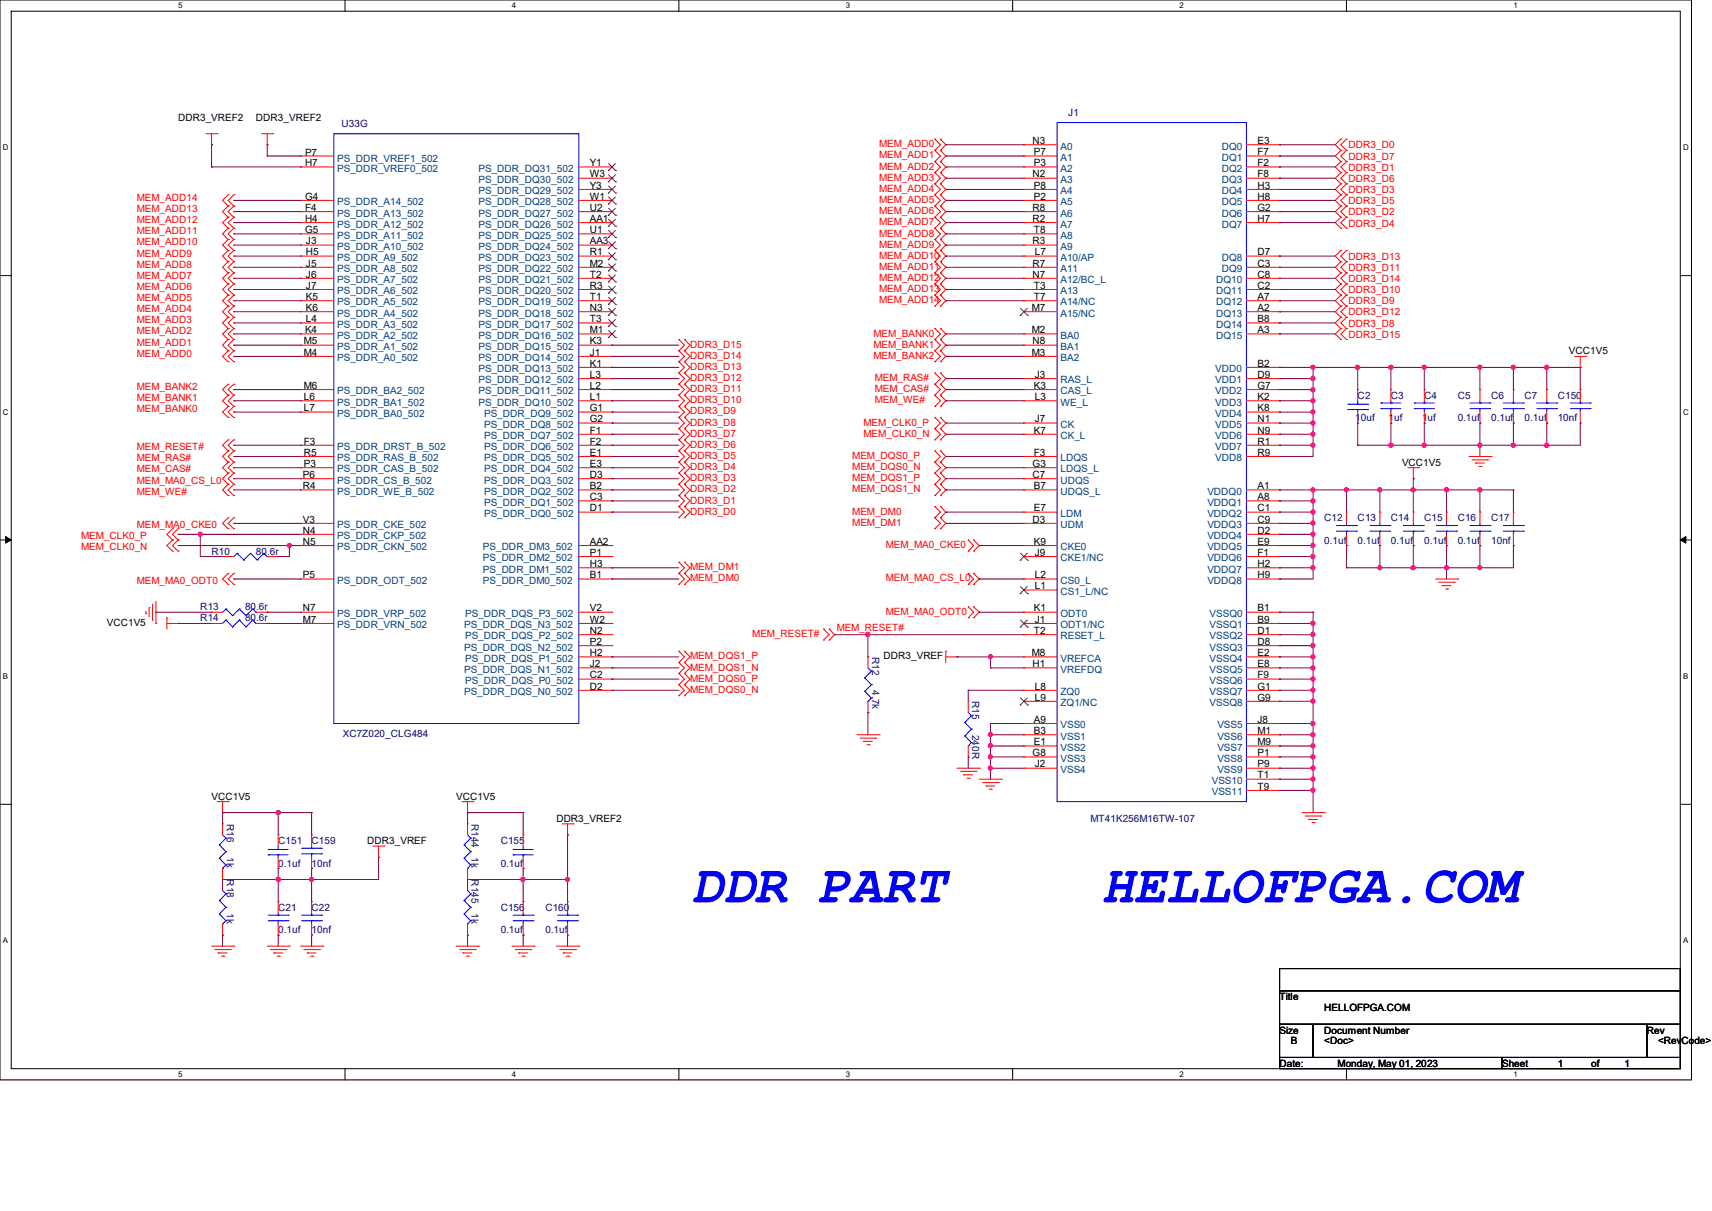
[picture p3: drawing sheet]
<svg xmlns="http://www.w3.org/2000/svg" width="297mm" height="210mm" viewBox="0 0 297 210" stroke-linecap="round" stroke-linejoin="round" font-family="sans-serif">
<defs><g id="words">
<g font-size="9.2" fill="#00f">
<text x="119.7" y="156.5">DDR PART</text>
<text x="191.2" y="156.5">HELLOFPGA.COM</text>
</g>
<g font-size="1.7">
<text x="30.9" y="20.9">DDR3_VREF2</text>
<text x="44.4" y="20.9">DDR3_VREF2</text>
<text x="52.9" y="28.8">H7</text>
<text x="52.9" y="27.1">P7</text>
<text x="102.3" y="28.8">Y1</text>
<text x="179.2" y="25">N3</text>
<text x="179.4" y="26.9">P7</text>
<text x="179.4" y="28.8">P3</text>
<text x="218.1" y="25">E3</text>
<text x="218.1" y="26.9">F7</text>
<text x="218.1" y="28.8">F2</text>
<text x="52.9" y="34.6">G4</text>
<text x="102.3" y="34.6">W1</text>
<text x="102.3" y="32.7">Y3</text>
<text x="102.3" y="30.8">W3</text>
<text x="179.2" y="30.8">N2</text>
<text x="179.4" y="32.7">P8</text>
<text x="179.4" y="34.6">P2</text>
<text x="218.1" y="30.8">F8</text>
<text x="218.1" y="32.7">H3</text>
<text x="218.1" y="34.6">H8</text>
<text x="52.9" y="36.6">F4</text>
<text x="52.9" y="38.5">H4</text>
<text x="52.9" y="40.4">G5</text>
<text x="102.3" y="40.4">U1</text>
<text x="102.3" y="38.5">AA1</text>
<text x="102.3" y="36.6">U2</text>
<text x="179.2" y="36.6">R8</text>
<text x="179.2" y="38.5">R2</text>
<text x="179.4" y="40.4">T8</text>
<text x="218.1" y="36.6">G2</text>
<text x="218.1" y="38.5">H7</text>
<text x="53.1" y="42.4">J3</text>
<text x="53.1" y="44.3">H5</text>
<text x="53.1" y="46.2">J5</text>
<text x="102.3" y="46.2">M2</text>
<text x="102.3" y="44.3">R1</text>
<text x="102.3" y="42.4">AA3</text>
<text x="179.2" y="42.4">R3</text>
<text x="179.2" y="46.2">R7</text>
<text x="179.5" y="44.3">L7</text>
<text x="218.1" y="44.3">D7</text>
<text x="218.1" y="46.2">C3</text>
<text x="53.1" y="48.1">J6</text>
<text x="53.1" y="50.1">J7</text>
<text x="53.1" y="52">K5</text>
<text x="53.1" y="53.9">K6</text>
<text x="102.3" y="53.9">N3</text>
<text x="102.3" y="52">T1</text>
<text x="102.3" y="50.1">R3</text>
<text x="102.3" y="48.1">T2</text>
<text x="179" y="53.9">M7</text>
<text x="179.2" y="48.1">N7</text>
<text x="179.4" y="50.1">T3</text>
<text x="179.4" y="52">T7</text>
<text x="218.1" y="48.1">C8</text>
<text x="218.1" y="50.1">C2</text>
<text x="218.1" y="52">A7</text>
<text x="218.1" y="53.9">A2</text>
<text x="52.7" y="59.7">M5</text>
<text x="52.9" y="57.8">K4</text>
<text x="53.1" y="55.9">L4</text>
<text x="102.3" y="59.7">K3</text>
<text x="102.3" y="57.8">M1</text>
<text x="102.3" y="55.9">T3</text>
<text x="179" y="57.8">M2</text>
<text x="179.2" y="59.7">N8</text>
<text x="218.1" y="55.9">B8</text>
<text x="218.1" y="57.8">A3</text>
<text x="52.7" y="61.7">M4</text>
<text x="102.3" y="65.5">L3</text>
<text x="102.3" y="63.6">K1</text>
<text x="102.3" y="61.7">J1</text>
<text x="179" y="61.7">M3</text>
<text x="179.5" y="65.5">J3</text>
<text x="218.1" y="63.6">B2</text>
<text x="218.1" y="65.5">D9</text>
<text x="272.2" y="61.5">VCC1V5</text>
<text x="52.7" y="67.4">M6</text>
<text x="52.7" y="69.4">L6</text>
<text x="52.7" y="71.3">L7</text>
<text x="102.3" y="71.3">G1</text>
<text x="102.3" y="69.4">L1</text>
<text x="102.3" y="67.4">L2</text>
<text x="179.4" y="67.4">K3</text>
<text x="179.5" y="69.4">L3</text>
<text x="218.1" y="67.4">G7</text>
<text x="218.1" y="69.4">K2</text>
<text x="218.1" y="71.3">K8</text>
<text x="52.7" y="77.1">F3</text>
<text x="102.3" y="77.1">F2</text>
<text x="102.3" y="75.2">F1</text>
<text x="102.3" y="73.2">G2</text>
<text x="179.4" y="75.2">K7</text>
<text x="179.5" y="73.2">J7</text>
<text x="218.1" y="73.2">N1</text>
<text x="218.1" y="75.2">N9</text>
<text x="218.1" y="77.1">R1</text>
<text x="52.5" y="82.9">P6</text>
<text x="52.7" y="81">P3</text>
<text x="52.7" y="79">R5</text>
<text x="102.3" y="82.9">D3</text>
<text x="102.3" y="81">E3</text>
<text x="102.3" y="79">E1</text>
<text x="179.2" y="81">G3</text>
<text x="179.2" y="82.9">C7</text>
<text x="179.4" y="79">F3</text>
<text x="218.1" y="79">R9</text>
<text x="243.2" y="80.8">VCC1V5</text>
<text x="52.5" y="84.8">R4</text>
<text x="102.3" y="88.7">D1</text>
<text x="102.3" y="86.7">C3</text>
<text x="102.3" y="84.8">B2</text>
<text x="179.4" y="84.8">B7</text>
<text x="179.4" y="88.7">E7</text>
<text x="218.1" y="84.8">A1</text>
<text x="218.1" y="86.7">A8</text>
<text x="218.1" y="88.7">C1</text>
<text x="52.5" y="92.5">N4</text>
<text x="52.5" y="94.5">N5</text>
<text x="52.5" y="90.6">V3</text>
<text x="102.3" y="94.5">AA2</text>
<text x="179.2" y="90.6">D3</text>
<text x="179.4" y="94.5">K9</text>
<text x="218.1" y="90.6">C9</text>
<text x="218.1" y="92.5">D2</text>
<text x="218.1" y="94.5">E9</text>
<text x="52.5" y="100.3">P5</text>
<text x="102.3" y="100.3">B1</text>
<text x="102.3" y="98.3">H3</text>
<text x="102.3" y="96.4">P1</text>
<text x="179.5" y="96.4">J9</text>
<text x="179.5" y="100.3">L2</text>
<text x="218.1" y="96.4">F1</text>
<text x="218.1" y="98.3">H2</text>
<text x="218.1" y="100.3">H9</text>
<text x="52.5" y="108">M7</text>
<text x="52.5" y="106">N7</text>
<text x="102.3" y="106">V2</text>
<text x="102.3" y="108">W2</text>
<text x="179.4" y="106">K1</text>
<text x="179.5" y="102.2">L1</text>
<text x="179.5" y="108">J1</text>
<text x="218.1" y="106">B1</text>
<text x="218.1" y="108">B9</text>
<text x="18.5" y="108.6">VCC1V5</text>
<text x="102.3" y="113.8">H2</text>
<text x="102.3" y="109.9">N2</text>
<text x="102.3" y="111.8">P2</text>
<text x="179" y="113.8">M8</text>
<text x="179.4" y="109.9">T2</text>
<text x="218.1" y="109.9">D1</text>
<text x="218.1" y="111.8">D8</text>
<text x="218.1" y="113.8">E2</text>
<text x="102.3" y="117.6">C2</text>
<text x="102.3" y="119.6">D2</text>
<text x="102.3" y="115.7">J2</text>
<text x="153.3" y="114.3">DDR3_VREF</text>
<text x="179.2" y="115.7">H1</text>
<text x="179.5" y="119.6">L8</text>
<text x="218.1" y="115.7">E8</text>
<text x="218.1" y="117.6">F9</text>
<text x="218.1" y="119.6">G1</text>
<text x="179.4" y="125.3">A9</text>
<text x="179.5" y="121.5">L9</text>
<text x="218.1" y="121.5">G9</text>
<text x="218.1" y="125.3">J8</text>
<text x="179.2" y="131.1">G8</text>
<text x="179.4" y="127.3">B3</text>
<text x="179.4" y="129.2">E1</text>
<text x="218.1" y="127.3">M1</text>
<text x="218.1" y="129.2">M9</text>
<text x="218.1" y="131.1">P1</text>
<text x="179.5" y="133.1">J2</text>
<text x="218.1" y="133.1">P9</text>
<text x="218.1" y="135">T1</text>
<text x="218.1" y="136.9">T9</text>
<text x="36.7" y="138.7">VCC1V5</text>
<text x="79.2" y="138.7">VCC1V5</text>
<text x="96.5" y="142.5">DDR3_VREF2</text>
<text x="63.7" y="146.4">DDR3_VREF</text>
<text x="222" y="173.4">Title</text>
<text x="222" y="179.2">Size</text>
<text x="229.7" y="175.3">HELLOFPGA.COM</text>
<text x="229.7" y="179.2">Document Number</text>
<text x="285.7" y="179.2">Rev</text>
<text x="222" y="185">Date:</text>
<text x="223.9" y="181.1">B</text>
<text x="229.7" y="181.1">&lt;Doc&gt;</text>
<text x="232.1" y="185">Monday, May 01, 2023</text>
<text x="260.6" y="185">Sheet</text>
<text x="270.2" y="185">1</text>
<text x="276" y="185">of</text>
<text x="281.8" y="185">1</text>
<text x="287.7" y="181.1">&lt;RevCode&gt;</text>
</g>
<g font-size="1.7" fill="#000080">
<text x="59.3" y="22.1">U33G</text>
<text x="185.3" y="20.2">J1</text>
<text x="235.5" y="69.2">C2</text>
<text x="241.3" y="69.2">C3</text>
<text x="247.1" y="69.2">C4</text>
<text x="252.9" y="69.2">C5</text>
<text x="258.7" y="69.2">C6</text>
<text x="264.5" y="69.2">C7</text>
<text x="270.2" y="69.2">C150</text>
<text x="235.1" y="73.1">10uf</text>
<text x="240.9" y="73.1">1uf</text>
<text x="246.7" y="73.1">1uf</text>
<text x="252.9" y="73.1">0.1uf</text>
<text x="258.7" y="73.1">0.1uf</text>
<text x="264.5" y="73.1">0.1uf</text>
<text x="270.2" y="73.1">10nf</text>
<text x="229.7" y="90.4">C12</text>
<text x="229.7" y="94.3">0.1uf</text>
<text x="235.5" y="90.4">C13</text>
<text x="235.5" y="94.3">0.1uf</text>
<text x="241.3" y="90.4">C14</text>
<text x="241.3" y="94.3">0.1uf</text>
<text x="247.1" y="90.4">C15</text>
<text x="247.1" y="94.3">0.1uf</text>
<text x="252.9" y="90.4">C16</text>
<text x="252.9" y="94.3">0.1uf</text>
<text x="258.7" y="90.4">C17</text>
<text x="258.7" y="94.3">10nf</text>
<text x="36.7" y="96.2">R10</text>
<text x="44.4" y="96.2">80.6r</text>
<text x="34.8" y="105.9">R13</text>
<text x="34.8" y="107.8">R14</text>
<text x="42.5" y="105.9">80.6r</text>
<text x="42.5" y="107.8">80.6r</text>
<text x="151.3" y="113.9" transform="rotate(90 151.3 113.9)">R12</text>
<text x="151.3" y="119.7" transform="rotate(90 151.3 119.7)">4.7k</text>
<text x="168.7" y="121.6" transform="rotate(90 168.7 121.6)">R15</text>
<text x="59.5" y="127.9">XC7Z020_CLG484</text>
<text x="168.7" y="127.4" transform="rotate(90 168.7 127.4)">240R</text>
<text x="39.3" y="142.9" transform="rotate(90 39.3 142.9)">R16</text>
<text x="81.8" y="142.9" transform="rotate(90 81.8 142.9)">R144</text>
<text x="189.2" y="142.5">MT41K256M16TW-107</text>
<text x="39.3" y="148.7" transform="rotate(90 39.3 148.7)">1k</text>
<text x="48.3" y="146.4">C151</text>
<text x="54.1" y="146.4">C159</text>
<text x="81.8" y="148.7" transform="rotate(90 81.8 148.7)">1k</text>
<text x="86.9" y="146.4">C155</text>
<text x="39.3" y="152.5" transform="rotate(90 39.3 152.5)">R18</text>
<text x="48.3" y="150.3">0.1uf</text>
<text x="54.1" y="150.3">10nf</text>
<text x="81.8" y="152.5" transform="rotate(90 81.8 152.5)">R145</text>
<text x="86.9" y="150.3">0.1uf</text>
<text x="39.3" y="158.3" transform="rotate(90 39.3 158.3)">1k</text>
<text x="48.3" y="158">C21</text>
<text x="48.3" y="161.8">0.1uf</text>
<text x="54.1" y="158">C22</text>
<text x="54.1" y="161.8">10nf</text>
<text x="81.8" y="158.3" transform="rotate(90 81.8 158.3)">1k</text>
<text x="86.9" y="158">C156</text>
<text x="86.9" y="161.8">0.1uf</text>
<text x="94.6" y="158">C160</text>
<text x="94.6" y="161.8">0.1uf</text>
</g>
<g font-size="1.7" fill="#004080">
<text x="58.5" y="29.8">PS_DDR_VREF0_502</text>
<text x="58.5" y="28.1">PS_DDR_VREF1_502</text>
<text x="83" y="29.8">PS_DDR_DQ31_502</text>
<text x="184" y="26">A0</text>
<text x="184" y="27.9">A1</text>
<text x="184" y="29.8">A2</text>
<text x="212" y="26">DQ0</text>
<text x="212" y="27.9">DQ1</text>
<text x="212" y="29.8">DQ2</text>
<text x="58.5" y="35.6">PS_DDR_A14_502</text>
<text x="83" y="35.6">PS_DDR_DQ28_502</text>
<text x="83" y="33.7">PS_DDR_DQ29_502</text>
<text x="83" y="31.8">PS_DDR_DQ30_502</text>
<text x="184" y="31.8">A3</text>
<text x="184" y="33.7">A4</text>
<text x="184" y="35.6">A5</text>
<text x="212" y="31.8">DQ3</text>
<text x="212" y="33.7">DQ4</text>
<text x="212" y="35.6">DQ5</text>
<text x="58.5" y="37.5">PS_DDR_A13_502</text>
<text x="58.5" y="39.5">PS_DDR_A12_502</text>
<text x="58.5" y="41.4">PS_DDR_A11_502</text>
<text x="83" y="41.4">PS_DDR_DQ25_502</text>
<text x="83" y="39.5">PS_DDR_DQ26_502</text>
<text x="83" y="37.5">PS_DDR_DQ27_502</text>
<text x="184" y="37.5">A6</text>
<text x="184" y="39.5">A7</text>
<text x="184" y="41.4">A8</text>
<text x="212" y="37.5">DQ6</text>
<text x="212" y="39.5">DQ7</text>
<text x="58.5" y="43.3">PS_DDR_A10_502</text>
<text x="58.5" y="45.3">PS_DDR_A9_502</text>
<text x="58.5" y="47.2">PS_DDR_A8_502</text>
<text x="83" y="47.2">PS_DDR_DQ22_502</text>
<text x="83" y="45.3">PS_DDR_DQ23_502</text>
<text x="83" y="43.3">PS_DDR_DQ24_502</text>
<text x="184" y="43.3">A9</text>
<text x="184" y="45.3">A10/AP</text>
<text x="184" y="47.2">A11</text>
<text x="212" y="45.3">DQ8</text>
<text x="212" y="47.2">DQ9</text>
<text x="58.5" y="49.1">PS_DDR_A7_502</text>
<text x="58.5" y="51.1">PS_DDR_A6_502</text>
<text x="58.5" y="53">PS_DDR_A5_502</text>
<text x="83" y="53">PS_DDR_DQ19_502</text>
<text x="83" y="51.1">PS_DDR_DQ20_502</text>
<text x="83" y="49.1">PS_DDR_DQ21_502</text>
<text x="184" y="49.1">A12/BC_L</text>
<text x="184" y="51.1">A13</text>
<text x="184" y="53">A14/NC</text>
<text x="211" y="49.1">DQ10</text>
<text x="211" y="51.1">DQ11</text>
<text x="211" y="53">DQ12</text>
<text x="58.5" y="54.9">PS_DDR_A4_502</text>
<text x="58.5" y="56.9">PS_DDR_A3_502</text>
<text x="58.5" y="58.8">PS_DDR_A2_502</text>
<text x="83" y="58.8">PS_DDR_DQ16_502</text>
<text x="83" y="56.9">PS_DDR_DQ17_502</text>
<text x="83" y="54.9">PS_DDR_DQ18_502</text>
<text x="184" y="54.9">A15/NC</text>
<text x="184" y="58.8">BA0</text>
<text x="211" y="54.9">DQ13</text>
<text x="211" y="56.9">DQ14</text>
<text x="211" y="58.8">DQ15</text>
<text x="58.5" y="60.7">PS_DDR_A1_502</text>
<text x="58.5" y="62.6">PS_DDR_A0_502</text>
<text x="83" y="64.6">PS_DDR_DQ13_502</text>
<text x="83" y="62.6">PS_DDR_DQ14_502</text>
<text x="83" y="60.7">PS_DDR_DQ15_502</text>
<text x="184" y="60.7">BA1</text>
<text x="184" y="62.6">BA2</text>
<text x="210.8" y="64.6">VDD0</text>
<text x="58.5" y="68.4">PS_DDR_BA2_502</text>
<text x="58.5" y="70.4">PS_DDR_BA1_502</text>
<text x="83" y="70.4">PS_DDR_DQ10_502</text>
<text x="83" y="68.4">PS_DDR_DQ11_502</text>
<text x="83" y="66.5">PS_DDR_DQ12_502</text>
<text x="184" y="66.5">RAS_L</text>
<text x="184" y="68.4">CAS_L</text>
<text x="184" y="70.4">WE_L</text>
<text x="210.8" y="66.5">VDD1</text>
<text x="210.8" y="68.4">VDD2</text>
<text x="210.8" y="70.4">VDD3</text>
<text x="58.5" y="72.3">PS_DDR_BA0_502</text>
<text x="84" y="76.2">PS_DDR_DQ7_502</text>
<text x="84" y="74.2">PS_DDR_DQ8_502</text>
<text x="84" y="72.3">PS_DDR_DQ9_502</text>
<text x="184" y="74.2">CK</text>
<text x="184" y="76.2">CK_L</text>
<text x="210.8" y="72.3">VDD4</text>
<text x="210.8" y="74.2">VDD5</text>
<text x="210.8" y="76.2">VDD6</text>
<text x="58.5" y="78.1">PS_DDR_DRST_B_502</text>
<text x="58.5" y="83.9">PS_DDR_CS_B_502</text>
<text x="58.5" y="81.9">PS_DDR_CAS_B_502</text>
<text x="58.5" y="80">PS_DDR_RAS_B_502</text>
<text x="84" y="83.9">PS_DDR_DQ3_502</text>
<text x="84" y="81.9">PS_DDR_DQ4_502</text>
<text x="84" y="80">PS_DDR_DQ5_502</text>
<text x="84" y="78.1">PS_DDR_DQ6_502</text>
<text x="184" y="80">LDQS</text>
<text x="184" y="81.9">LDQS_L</text>
<text x="184" y="83.9">UDQS</text>
<text x="210.8" y="78.1">VDD7</text>
<text x="210.8" y="80">VDD8</text>
<text x="58.5" y="85.8">PS_DDR_WE_B_502</text>
<text x="84" y="89.7">PS_DDR_DQ0_502</text>
<text x="84" y="87.7">PS_DDR_DQ1_502</text>
<text x="84" y="85.8">PS_DDR_DQ2_502</text>
<text x="184" y="85.8">UDQS_L</text>
<text x="184" y="89.7">LDM</text>
<text x="209.5" y="85.8">VDDQ0</text>
<text x="209.5" y="87.7">VDDQ1</text>
<text x="209.5" y="89.7">VDDQ2</text>
<text x="58.5" y="93.5">PS_DDR_CKP_502</text>
<text x="58.5" y="95.5">PS_DDR_CKN_502</text>
<text x="58.5" y="91.6">PS_DDR_CKE_502</text>
<text x="83.8" y="95.5">PS_DDR_DM3_502</text>
<text x="184" y="91.6">UDM</text>
<text x="184" y="95.5">CKE0</text>
<text x="209.5" y="91.6">VDDQ3</text>
<text x="209.5" y="93.5">VDDQ4</text>
<text x="209.5" y="95.5">VDDQ5</text>
<text x="58.5" y="101.2">PS_DDR_ODT_502</text>
<text x="83.8" y="101.2">PS_DDR_DM0_502</text>
<text x="83.8" y="99.3">PS_DDR_DM1_502</text>
<text x="83.8" y="97.4">PS_DDR_DM2_502</text>
<text x="184" y="97.4">CKE1/NC</text>
<text x="184" y="101.2">CS0_L</text>
<text x="209.5" y="97.4">VDDQ6</text>
<text x="209.5" y="99.3">VDDQ7</text>
<text x="209.5" y="101.2">VDDQ8</text>
<text x="58.5" y="107">PS_DDR_VRP_502</text>
<text x="80.7" y="107">PS_DDR_DQS_P3_502</text>
<text x="184" y="103.2">CS1_L/NC</text>
<text x="184" y="107">ODT0</text>
<text x="209.8" y="107">VSSQ0</text>
<text x="58.5" y="109">PS_DDR_VRN_502</text>
<text x="80.5" y="112.8">PS_DDR_DQS_N2_502</text>
<text x="80.5" y="109">PS_DDR_DQS_N3_502</text>
<text x="80.7" y="110.9">PS_DDR_DQS_P2_502</text>
<text x="184" y="109">ODT1/NC</text>
<text x="184" y="110.9">RESET_L</text>
<text x="209.8" y="109">VSSQ1</text>
<text x="209.8" y="110.9">VSSQ2</text>
<text x="209.8" y="112.8">VSSQ3</text>
<text x="80.5" y="116.7">PS_DDR_DQS_N1_502</text>
<text x="80.7" y="118.6">PS_DDR_DQS_P0_502</text>
<text x="80.7" y="114.8">PS_DDR_DQS_P1_502</text>
<text x="184" y="114.8">VREFCA</text>
<text x="184" y="116.7">VREFDQ</text>
<text x="209.8" y="114.8">VSSQ4</text>
<text x="209.8" y="116.7">VSSQ5</text>
<text x="209.8" y="118.6">VSSQ6</text>
<text x="80.5" y="120.5">PS_DDR_DQS_N0_502</text>
<text x="184" y="120.5">ZQ0</text>
<text x="184" y="122.5">ZQ1/NC</text>
<text x="209.8" y="120.5">VSSQ7</text>
<text x="209.8" y="122.5">VSSQ8</text>
<text x="184" y="126.3">VSS0</text>
<text x="184" y="128.3">VSS1</text>
<text x="184" y="130.2">VSS2</text>
<text x="211.2" y="126.3">VSS5</text>
<text x="211.2" y="128.3">VSS6</text>
<text x="211.2" y="130.2">VSS7</text>
<text x="184" y="132.1">VSS3</text>
<text x="184" y="134.1">VSS4</text>
<text x="210.2" y="136">VSS10</text>
<text x="210.2" y="137.9">VSS11</text>
<text x="211.2" y="132.1">VSS8</text>
<text x="211.2" y="134.1">VSS9</text>
</g>
<g font-size="1.7" fill="#f00">
<text x="152.5" y="25.6">MEM_ADD0</text>
<text x="152.5" y="27.5">MEM_ADD1</text>
<text x="152.5" y="29.4">MEM_ADD2</text>
<text x="234" y="25.7">DDR3_D0</text>
<text x="234" y="27.7">DDR3_D7</text>
<text x="234" y="29.6">DDR3_D1</text>
<text x="23.7" y="34.8">MEM_ADD14</text>
<text x="152.5" y="31.4">MEM_ADD3</text>
<text x="152.5" y="33.3">MEM_ADD4</text>
<text x="152.5" y="35.2">MEM_ADD5</text>
<text x="234" y="31.5">DDR3_D6</text>
<text x="234" y="33.5">DDR3_D3</text>
<text x="234" y="35.4">DDR3_D5</text>
<text x="23.7" y="36.7">MEM_ADD13</text>
<text x="23.7" y="38.7">MEM_ADD12</text>
<text x="23.7" y="40.6">MEM_ADD11</text>
<text x="152.5" y="37.1">MEM_ADD6</text>
<text x="152.5" y="39.1">MEM_ADD7</text>
<text x="152.5" y="41">MEM_ADD8</text>
<text x="234" y="37.3">DDR3_D2</text>
<text x="234" y="39.3">DDR3_D4</text>
<text x="23.7" y="42.5">MEM_ADD10</text>
<text x="23.7" y="44.5">MEM_ADD9</text>
<text x="23.7" y="46.4">MEM_ADD8</text>
<text x="152.5" y="42.9">MEM_ADD9</text>
<text x="152.5" y="44.9">MEM_ADD10</text>
<text x="152.5" y="46.8">MEM_ADD11</text>
<text x="234" y="45">DDR3_D13</text>
<text x="234" y="47">DDR3_D11</text>
<text x="23.7" y="48.3">MEM_ADD7</text>
<text x="23.7" y="50.3">MEM_ADD6</text>
<text x="23.7" y="52.2">MEM_ADD5</text>
<text x="152.5" y="48.7">MEM_ADD12</text>
<text x="152.5" y="50.7">MEM_ADD13</text>
<text x="152.5" y="52.6">MEM_ADD14</text>
<text x="234" y="48.9">DDR3_D14</text>
<text x="234" y="50.8">DDR3_D10</text>
<text x="234" y="52.8">DDR3_D9</text>
<text x="23.7" y="54.1">MEM_ADD4</text>
<text x="23.7" y="56">MEM_ADD3</text>
<text x="23.7" y="58">MEM_ADD2</text>
<text x="23.7" y="59.9">MEM_ADD1</text>
<text x="151.6" y="58.4">MEM_BANK0</text>
<text x="234" y="54.7">DDR3_D12</text>
<text x="234" y="56.6">DDR3_D8</text>
<text x="234" y="58.6">DDR3_D15</text>
<text x="23.7" y="61.8">MEM_ADD0</text>
<text x="119.7" y="60.3">DDR3_D15</text>
<text x="119.7" y="62.2">DDR3_D14</text>
<text x="119.7" y="64.2">DDR3_D13</text>
<text x="151.6" y="60.3">MEM_BANK1</text>
<text x="151.6" y="62.2">MEM_BANK2</text>
<text x="23.7" y="67.6">MEM_BANK2</text>
<text x="23.7" y="69.6">MEM_BANK1</text>
<text x="23.7" y="71.5">MEM_BANK0</text>
<text x="119.7" y="66.1">DDR3_D12</text>
<text x="119.7" y="68">DDR3_D11</text>
<text x="119.7" y="70">DDR3_D10</text>
<text x="119.7" y="71.9">DDR3_D9</text>
<text x="151.8" y="66.1">MEM_RAS#</text>
<text x="151.8" y="68">MEM_CAS#</text>
<text x="151.8" y="70">MEM_WE#</text>
<text x="119.7" y="73.8">DDR3_D8</text>
<text x="119.7" y="75.7">DDR3_D7</text>
<text x="119.7" y="77.7">DDR3_D6</text>
<text x="149.8" y="73.8">MEM_CLK0_P</text>
<text x="149.8" y="75.7">MEM_CLK0_N</text>
<text x="23.7" y="78.1">MEM_RESET#</text>
<text x="23.7" y="80">MEM_RAS#</text>
<text x="23.7" y="81.9">MEM_CAS#</text>
<text x="23.7" y="83.9">MEM_MA0_CS_L0</text>
<text x="119.7" y="79.6">DDR3_D5</text>
<text x="119.7" y="81.5">DDR3_D4</text>
<text x="119.7" y="83.5">DDR3_D3</text>
<text x="147.9" y="79.6">MEM_DQS0_P</text>
<text x="147.9" y="81.5">MEM_DQS0_N</text>
<text x="147.9" y="83.5">MEM_DQS1_P</text>
<text x="23.7" y="85.8">MEM_WE#</text>
<text x="119.7" y="85.4">DDR3_D2</text>
<text x="119.7" y="87.3">DDR3_D1</text>
<text x="119.7" y="89.3">DDR3_D0</text>
<text x="147.9" y="85.4">MEM_DQS1_N</text>
<text x="147.9" y="89.3">MEM_DM0</text>
<text x="14.1" y="93.5">MEM_CLK0_P</text>
<text x="14.1" y="95.5">MEM_CLK0_N</text>
<text x="23.7" y="91.6">MEM_MA0_CKE0</text>
<text x="147.9" y="91.2">MEM_DM1</text>
<text x="153.7" y="95">MEM_MA0_CKE0</text>
<text x="23.7" y="101.2">MEM_MA0_ODT0</text>
<text x="119.7" y="98.9">MEM_DM1</text>
<text x="119.7" y="100.8">MEM_DM0</text>
<text x="153.7" y="100.8">MEM_MA0_CS_L0</text>
<text x="153.7" y="106.6">MEM_MA0_ODT0</text>
<text x="130.5" y="110.5">MEM_RESET#</text>
<text x="145.2" y="109.5">MEM_RESET#</text>
<text x="119.7" y="114.3">MEM_DQS1_P</text>
<text x="119.7" y="116.3">MEM_DQS1_N</text>
<text x="119.7" y="118.2">MEM_DQS0_P</text>
<text x="119.7" y="120.1">MEM_DQS0_N</text>
</g>
<g font-size="1.4">
<text x="30.9" y="1.4">5</text>
<text x="88.8" y="1.4">4</text>
<text x="146.7" y="1.4">3</text>
<text x="204.6" y="1.4">2</text>
<text x="262.6" y="1.4">1</text>
<text x=".5" y="26.1">D</text>
<text x="292" y="26.1">D</text>
<text x=".5" y="71.9">C</text>
<text x="292" y="71.9">C</text>
<text x=".5" y="117.8">B</text>
<text x="292" y="117.8">B</text>
<text x=".5" y="163.6">A</text>
<text x="292" y="163.6">A</text>
<text x="30.9" y="186.8">5</text>
<text x="88.8" y="186.8">4</text>
<text x="146.7" y="186.8">3</text>
<text x="204.6" y="186.8">2</text>
<text x="262.6" y="186.8">1</text>
</g>
</g></defs>
<path d="M0 0h293.5v187.3h-293.5zM1.9 1.9h289.6v183.4h-289.6z" fill="none" stroke="#000" stroke-width=".17"/>
<g fill="#fff">
<path d="M30.9 .2h.8v1.5h-.8z"/>
<path d="M30.9 185.5h.8v1.6h-.8z"/>
</g>
<path d="M59.9 0v1.9M59.9 185.3v2" fill="none" stroke="#000" stroke-width=".17"/>
<g fill="#fff">
<path d="M88.8 .2h.8v1.5h-.8z"/>
<path d="M88.8 185.5h.8v1.6h-.8z"/>
</g>
<path d="M117.8 0v1.9M117.8 185.3v2" fill="none" stroke="#000" stroke-width=".17"/>
<g fill="#fff">
<path d="M146.7 .2h.8v1.5h-.8z"/>
<path d="M146.7 185.5h.8v1.6h-.8z"/>
</g>
<path d="M175.7 0v1.9M175.7 185.3v2" fill="none" stroke="#000" stroke-width=".17"/>
<g fill="#fff">
<path d="M204.6 .2h.8v1.5h-.8z"/>
<path d="M204.6 185.5h.8v1.6h-.8z"/>
</g>
<path d="M233.6 0v1.9M233.6 185.3v2" fill="none" stroke="#000" stroke-width=".17"/>
<g fill="#fff">
<path d="M262.6 .2h.7v1.5h-.7z"/>
<path d="M262.6 185.5h.7v1.6h-.7z"/>
<path d="M.5 24.8h1v1.6h-1z"/>
<path d="M292 24.8h1v1.6h-1z"/>
<path d="M.5 70.7h1v1.5h-1z"/>
<path d="M292 70.7h1v1.5h-1z"/>
</g>
<path d="M0 47.8h1.9M291.5 47.8h2" fill="none" stroke="#000" stroke-width=".17"/>
<g fill="#fff">
<path d="M.5 116.5h.9v1.6h-.9z"/>
<path d="M292 116.5h.9v1.6h-.9z"/>
</g>
<path d="M0 93.6h1.9M291.5 93.6h2" fill="none" stroke="#000" stroke-width=".17"/>
<path d="M1 93l.9 .6-.9 .6zM291.5 93.6l1-.6v1.2z" fill="#000" stroke="#000" stroke-width=".17"/>
<g fill="#fff">
<path d="M.5 162.4h.9v1.5h-.9z"/>
<path d="M292 162.4h.9v1.5h-.9z"/>
</g>
<path d="M0 139.5h1.9M291.5 139.5h2M222 168h69.5v3.8h-69.5zM222 171.8h69.5v5.8h-69.5zM222 177.6h5.8v5.8h-5.8zM227.8 177.6h57.9v5.8h-57.9zM285.7 177.6h5.8v5.8h-5.8zM222 183.4h38.6v1.9h-38.6zM260.6 183.4h30.9v1.9h-30.9z" fill="none" stroke="#000" stroke-width=".17"/>
<g fill="none" stroke="#f00" stroke-width=".17">
<path d="M35.7 23.2h2M36.7 25.1h.1M36.7 23.2v1.9M37.7 23.2h.1M39.6 35.7h.1M39.6 33.8h.1M39.6 37.7h.1M39.6 39.6h.1M39.6 33.8l-1 1 1 .9M39.6 35.7l-1 1 1 1M39.6 37.7l-1 .9 1 1M39.6 39.6l-1 1 1 .9"/>
<path d="M40.6 35.7h.1M40.6 33.8h.1M40.6 37.7h.1M40.6 39.6h.1M40.6 33.8l-1 1 1 .9M40.6 35.7l-1 1 1 1M40.6 37.7l-1 .9 1 1M40.6 39.6l-1 1 1 .9M45.4 23.2h1.9M46.4 25.1h.1M46.4 23.2v1.9M47.3 23.2h.1"/>
<path d="M52.2 34.8h.1M52.2 36.7h.1M52.2 38.6h.1M52.2 29h.1M52.2 27.1h.1M52.2 27.1h5.7M52.2 29h5.7M52.2 34.8h5.7M52.2 36.7h5.7M52.2 38.6h5.7M100.4 29h5.8M100.4 30.9h5.8"/>
<path d="M100.4 32.9h5.8M100.4 34.8h5.8M100.4 36.7h5.8M100.4 38.6h5.8M106.2 38.6h.1M106.2 36.7h.1M106.2 34.8h.1M106.2 32.9h.1M106.2 30.9h.1M106.2 29h.1M162.2 24.1h.1M162.2 26.1h.1"/>
<path d="M162.2 28h.1M162.2 29.9h.1M162.2 31.9h.1M162.2 33.8h.1M162.2 35.7h.1M162.2 37.7h.1M162.2 39.6h.1M162.2 24.1l1 1-1 1M162.2 26.1l1 1-1 .9M162.2 28l1 1-1 .9M162.2 29.9l1 1-1 1M162.2 31.9l1 1-1 .9"/>
<path d="M162.2 33.8l1 1-1 .9M162.2 35.7l1 1-1 1M162.2 37.7l1 .9-1 1M162.2 39.6l1 1-1 .9M163.2 26.1h.1M163.2 24.1h.1M163.2 28h.1M163.2 29.9h.1M163.2 31.9h.1M163.2 33.8h.1M163.2 35.7h.1M163.2 37.7h.1"/>
<path d="M163.2 39.6h.1M163.2 24.1l.9 1-.9 1M163.2 26.1l.9 1-.9 .9M163.2 28l.9 1-.9 .9M163.2 29.9l.9 1-.9 1M163.2 31.9l.9 1-.9 .9M163.2 33.8l.9 1-.9 .9M163.2 35.7l.9 1-.9 1M163.2 37.7l.9 .9-.9 1M163.2 39.6l.9 1-.9 .9M177.6 25.1h.1M177.6 27.1h.1"/>
<path d="M177.6 29h.1M177.6 30.9h.1M177.6 32.9h.1M177.6 34.8h.1M177.6 36.7h.1M177.6 38.6h.1M177.6 25.1h5.8M177.6 27.1h5.8M177.6 29h5.8M177.6 30.9h5.8M177.6 32.9h5.8M177.6 34.8h5.8"/>
<path d="M177.6 36.7h5.8M177.6 38.6h5.8M216.2 25.1h5.8M216.2 27.1h5.8M216.2 29h5.8M216.2 30.9h5.8M216.2 32.9h5.8M216.2 34.8h5.8M216.2 36.7h5.8M216.2 38.6h5.8M222 25.1h.1M222 27.1h.1"/>
<path d="M222 29h.1M222 30.9h.1M222 32.9h.1M222 34.8h.1M222 36.7h.1M222 38.6h.1M232.6 24.1h.1M232.6 26.1h.1M232.6 28h.1M232.6 29.9h.1M232.6 31.9h.1M232.6 33.8h.1"/>
<path d="M232.6 35.7h.1M232.6 37.7h.1M232.6 39.6h.1M232.6 24.1l-1 1 1 1M232.6 26.1l-1 1 1 .9M232.6 28l-1 1 1 .9M232.6 29.9l-1 1 1 1M232.6 31.9l-1 1 1 .9M232.6 33.8l-1 1 1 .9M232.6 35.7l-1 1 1 1M232.6 37.7l-1 .9 1 1M233.6 26.1h.1"/>
<path d="M233.6 24.1h.1M233.6 28h.1M233.6 29.9h.1M233.6 31.9h.1M233.6 33.8h.1M233.6 35.7h.1M233.6 37.7h.1M233.6 39.6h.1M233.6 24.1l-1 1 1 1M233.6 26.1l-1 1 1 .9M233.6 28l-1 1 1 .9M233.6 29.9l-1 1 1 1"/>
<path d="M233.6 31.9l-1 1 1 .9M233.6 33.8l-1 1 1 .9M233.6 35.7l-1 1 1 1M233.6 37.7l-1 .9 1 1M39.6 41.5h.1M39.6 43.4h.1M39.6 45.4h.1M39.6 47.3h.1M39.6 49.2h.1M39.6 51.2h.1M39.6 53.1h.1M39.6 55h.1"/>
<path d="M39.6 57h.1M39.6 58.9h.1M39.6 41.5l-1 1 1 .9M39.6 43.4l-1 1 1 1M39.6 45.4l-1 1 1 .9M39.6 47.3l-1 1 1 .9M39.6 49.2l-1 1 1 1M39.6 51.2l-1 1 1 .9M39.6 53.1l-1 1 1 .9M39.6 55l-1 1 1 1M39.6 57l-1 .9 1 1M39.6 58.9l-1 1 1 .9"/>
<path d="M40.6 41.5h.1M40.6 43.4h.1M40.6 45.4h.1M40.6 47.3h.1M40.6 49.2h.1M40.6 51.2h.1M40.6 53.1h.1M40.6 55h.1M40.6 57h.1M40.6 58.9h.1M40.6 41.5l-1 1 1 .9M40.6 43.4l-1 1 1 1"/>
<path d="M40.6 45.4l-1 1 1 .9M40.6 47.3l-1 1 1 .9M40.6 49.2l-1 1 1 1M40.6 51.2l-1 1 1 .9M40.6 53.1l-1 1 1 .9M40.6 55l-1 1 1 1M40.6 57l-1 .9 1 1M40.6 58.9l-1 1 1 .9M52.2 40.6h.1M52.2 42.5h.1M52.2 44.4h.1M52.2 46.4h.1"/>
<path d="M52.2 48.3h.1M52.2 50.2h.1M52.2 52.2h.1M52.2 54.1h.1M52.2 56h.1M52.2 57.9h.1M52.2 59.9h.1M52.2 40.6h5.7M52.2 42.5h5.7M52.2 44.4h5.7M52.2 46.4h5.7M52.2 48.3h5.7"/>
<path d="M52.2 50.2h5.7M52.2 52.2h5.7M52.2 54.1h5.7M52.2 57.9h5.7M52.2 59.9h5.7M52.2 56h5.7M100.4 40.6h5.8M100.4 42.5h5.8M100.4 44.4h5.8M100.4 46.4h5.8M100.4 48.3h5.8M100.4 50.2h5.8"/>
<path d="M100.4 52.2h5.8M100.4 54.1h5.8M100.4 57.9h5.8M100.4 59.9h5.8M100.4 56h5.8M106.2 59.9h.1M106.2 57.9h.1M106.2 56h.1M106.2 54.1h.1M106.2 52.2h.1M106.2 50.2h.1M106.2 48.3h.1"/>
<path d="M106.2 46.4h.1M106.2 44.4h.1M106.2 42.5h.1M106.2 40.6h.1M117.8 58.9h.1M117.8 58.9l.9 1-.9 .9M118.7 58.9h.1M118.7 58.9l1 1-1 .9M162.2 41.5h.1M162.2 43.4h.1M162.2 45.4h.1M162.2 47.3h.1"/>
<path d="M162.2 49.2h.1M162.2 51.2h.1M162.2 53.1h.1M162.2 57h.1M162.2 58.9h.1M162.2 41.5l1 1-1 .9M162.2 43.4l1 1-1 1M162.2 45.4l1 1-1 .9M162.2 47.3l1 1-1 .9M162.2 49.2l1 1-1 1M162.2 51.2l1 1-1 .9M162.2 57l1 .9-1 1"/>
<path d="M162.2 58.9l1 1-1 .9M163.2 41.5h.1M163.2 43.4h.1M163.2 45.4h.1M163.2 47.3h.1M163.2 49.2h.1M163.2 51.2h.1M163.2 53.1h.1M163.2 58.9h.1M163.2 57h.1M163.2 41.5l.9 1-.9 .9M163.2 43.4l.9 1-.9 1"/>
<path d="M163.2 45.4l.9 1-.9 .9M163.2 47.3l.9 1-.9 .9M163.2 49.2l.9 1-.9 1M163.2 51.2l.9 1-.9 .9M163.2 57l.9 .9-.9 1M163.2 58.9l.9 1-.9 .9M177.6 40.6h.1M177.6 42.5h.1M177.6 44.4h.1M177.6 46.4h.1M177.6 48.3h.1M177.6 50.2h.1"/>
<path d="M177.6 52.2h.1M177.6 54.1h.1M177.6 57.9h.1M177.6 59.9h.1M177.6 40.6h5.8M177.6 42.5h5.8M177.6 44.4h5.8M177.6 46.4h5.8M177.6 48.3h5.8M177.6 50.2h5.8M177.6 52.2h5.8M177.6 54.1h5.8"/>
<path d="M177.6 57.9h5.8M177.6 59.9h5.8M216.2 44.4h5.8M216.2 46.4h5.8M216.2 48.3h5.8M216.2 50.2h5.8M216.2 52.2h5.8M216.2 54.1h5.8M216.2 57.9h5.8M216.2 56h5.8M222 44.4h.1M222 46.4h.1"/>
<path d="M222 48.3h.1M222 50.2h.1M222 52.2h.1M222 54.1h.1M222 56h.1M222 57.9h.1M232.6 43.4h.1M232.6 45.4h.1M232.6 47.3h.1M232.6 49.2h.1M232.6 51.2h.1M232.6 53.1h.1"/>
<path d="M232.6 55h.1M232.6 57h.1M232.6 58.9h.1M232.6 43.4l-1 1 1 1M232.6 45.4l-1 1 1 .9M232.6 47.3l-1 1 1 .9M232.6 49.2l-1 1 1 1M232.6 51.2l-1 1 1 .9M232.6 53.1l-1 1 1 .9M232.6 55l-1 1 1 1M232.6 57l-1 .9 1 1M233.6 45.4h.1"/>
<path d="M233.6 43.4h.1M233.6 47.3h.1M233.6 49.2h.1M233.6 51.2h.1M233.6 53.1h.1M233.6 55h.1M233.6 57h.1M233.6 58.9h.1M233.6 43.4l-1 1 1 1M233.6 45.4l-1 1 1 .9M233.6 47.3l-1 1 1 .9M233.6 49.2l-1 1 1 1"/>
<path d="M233.6 51.2l-1 1 1 .9M233.6 53.1l-1 1 1 .9M233.6 55l-1 1 1 1M233.6 57l-1 .9 1 1M39.6 60.8h.1M39.6 62.7h.1M39.6 68.5h.1M39.6 66.6h.1M39.6 70.5h.1M39.6 72.4h.1M39.6 76.3h.1M39.6 78.2h.1"/>
<path d="M39.6 60.8l-1 1 1 .9M39.6 66.6l-1 1 1 .9M39.6 68.5l-1 1 1 1M39.6 70.5l-1 1 1 .9M39.6 76.3l-1 .9 1 1M39.6 78.2l-1 1 1 .9M40.6 60.8h.1M40.6 62.7h.1M40.6 68.5h.1M40.6 66.6h.1M40.6 70.5h.1M40.6 72.4h.1"/>
<path d="M40.6 76.3h.1M40.6 78.2h.1M40.6 60.8l-1 1 1 .9M40.6 66.6l-1 1 1 .9M40.6 68.5l-1 1 1 1M40.6 70.5l-1 1 1 .9M40.6 76.3l-1 .9 1 1M40.6 78.2l-1 1 1 .9M52.2 77.2h.1M52.2 61.8h.1M52.2 67.6h.1M52.2 69.5h.1"/>
<path d="M52.2 71.5h.1M52.2 79.2h.1M52.2 61.8h5.7M52.2 79.2h5.7M52.2 67.6h5.7M52.2 69.5h5.7M52.2 71.5h5.7M52.2 77.2h5.7M100.4 61.8h5.8M100.4 79.2h5.8M100.4 65.7h5.8M100.4 67.6h5.8"/>
<path d="M100.4 69.5h5.8M100.4 73.4h5.8M100.4 75.3h5.8M100.4 63.7h5.8M100.4 71.5h5.8M100.4 77.2h5.8M106.2 79.2h.1M106.2 77.2h.1M106.2 75.3h.1M106.2 73.4h.1M106.2 71.5h.1M106.2 69.5h.1"/>
<path d="M106.2 67.6h.1M106.2 65.7h.1M106.2 63.7h.1M106.2 61.8h.1M117.8 60.8h.1M117.8 62.7h.1M117.8 64.7h.1M117.8 66.6h.1M117.8 68.5h.1M117.8 70.5h.1M117.8 72.4h.1M117.8 74.3h.1"/>
<path d="M117.8 76.3h.1M117.8 78.2h.1M117.8 72.4l.9 1-.9 .9M117.8 74.3l.9 1-.9 1M117.8 78.2l.9 1-.9 .9M117.8 60.8l.9 1-.9 .9M117.8 62.7l.9 1-.9 1M117.8 64.7l.9 1-.9 .9M117.8 66.6l.9 1-.9 .9M117.8 68.5l.9 1-.9 1M117.8 70.5l.9 1-.9 .9M117.8 76.3l.9 .9-.9 1"/>
<path d="M118.7 60.8h.1M118.7 62.7h.1M118.7 64.7h.1M118.7 66.6h.1M118.7 68.5h.1M118.7 70.5h.1M118.7 72.4h.1M118.7 74.3h.1M118.7 76.3h.1M118.7 78.2h.1M118.7 76.3l1 .9-1 1M118.7 60.8l1 1-1 .9"/>
<path d="M118.7 62.7l1 1-1 1M118.7 64.7l1 1-1 .9M118.7 66.6l1 1-1 .9M118.7 68.5l1 1-1 1M118.7 70.5l1 1-1 .9M118.7 72.4l1 1-1 .9M118.7 74.3l1 1-1 1M118.7 78.2l1 1-1 .9M162.2 60.8h.1M162.2 62.7h.1M162.2 64.7h.1M162.2 66.6h.1"/>
<path d="M162.2 68.5h.1M162.2 70.5h.1M162.2 72.4h.1M162.2 74.3h.1M162.2 76.3h.1M162.2 78.2h.1M162.2 60.8l1 1-1 .9M162.2 64.7l1 1-1 .9M162.2 66.6l1 1-1 .9M162.2 68.5l1 1-1 1M162.2 72.4l1 1-1 .9M162.2 74.3l1 1-1 1"/>
<path d="M162.2 78.2l1 1-1 .9M163.2 60.8h.1M163.2 62.7h.1M163.2 66.6h.1M163.2 64.7h.1M163.2 68.5h.1M163.2 70.5h.1M163.2 74.3h.1M163.2 72.4h.1M163.2 76.3h.1M163.2 78.2h.1M163.2 60.8l.9 1-.9 .9"/>
<path d="M163.2 64.7l.9 1-.9 .9M163.2 66.6l.9 1-.9 .9M163.2 68.5l.9 1-.9 1M163.2 72.4l.9 1-.9 .9M163.2 74.3l.9 1-.9 1M163.2 78.2l.9 1-.9 .9M177.6 61.8h.1M177.6 65.7h.1M177.6 67.6h.1M177.6 69.5h.1M177.6 73.4h.1M177.6 75.3h.1"/>
<path d="M177.6 79.2h.1M177.6 61.8h5.8M177.6 79.2h5.8M177.6 65.7h5.8M177.6 67.6h5.8M177.6 69.5h5.8M177.6 73.4h5.8M177.6 75.3h5.8M216.2 79.2h5.8M216.2 65.7h5.8M216.2 67.6h5.8M216.2 69.5h5.8"/>
<path d="M216.2 73.4h5.8M216.2 75.3h5.8M216.2 63.7h5.8M216.2 71.5h5.8M216.2 77.2h5.8M222 63.7h.1M222 65.7h.1M222 67.6h.1M222 69.5h.1M222 71.5h.1M222 73.4h.1M222 75.3h.1"/>
<path d="M222 77.2h.1M222 79.2h.1M235.5 73.4h.1M235.5 67.6h.1M235.5 67.6v1.9M235.5 71.5v1.9M241.3 67.6h.1M241.3 73.4h.1M241.3 67.6v1.9M241.3 71.5v1.9M247.1 67.6h.1M247.1 73.4h.1"/>
<path d="M247.1 67.6v1.9M247.1 71.5v1.9M254.8 79.2h3.9M255.4 79.8h2.7M256.8 67.6h.1M256.8 73.4h.1M256.8 67.6v1.9M256.8 71.5v1.9M258.1 79.8h.1M258.7 79.2h.1M262.6 67.6h.1M262.6 73.4h.1"/>
<path d="M262.6 67.6v1.9M262.6 71.5v1.9M268.4 67.6h.1M268.4 73.4h.1M268.4 67.6v1.9M268.4 71.5v1.9M273.2 61.8h1.9M274.2 63.7h.1M274.2 67.6h.1M274.2 73.4h.1M274.2 61.8v1.9M274.2 67.6v1.9"/>
<path d="M274.2 71.5v1.9M275.1 61.8h.1M29.9 91.7h.1M29.9 93.6h.1M29.9 95.6h.1M29.9 91.7l-.9 1 .9 .9M29.9 93.6l-.9 1 .9 1M30.9 91.7h.1M30.9 93.6h.1M30.9 95.6h.1M30.9 91.7l-1 1 1 .9M30.9 93.6l-1 1 1 1"/>
<path d="M38.6 96.5h.1M38.6 96.5h2M39.6 80.1h.1M39.6 82h.1M39.6 84h.1M39.6 85.9h.1M39.6 89.8h.1M39.6 91.7h.1M39.6 99.4h.1M39.6 80.1l-1 1 1 .9M39.6 82l-1 1 1 1M39.6 84l-1 1 1 .9"/>
<path d="M39.6 89.8l-1 1 1 .9M39.6 99.4l-1 1 1 .9M40.6 80.1h.1M40.6 82h.1M40.6 84h.1M40.6 85.9h.1M40.6 89.8h.1M40.6 91.7h.1M40.6 99.4h.1M40.6 80.1l-1 1 1 .9M40.6 82l-1 1 1 1M40.6 84l-1 1 1 .9"/>
<path d="M40.6 89.8l-1 1 1 .9M40.6 99.4l-1 1 1 .9M46.4 96.5h1.9M48.3 96.5h.1M52.2 92.7h.1M52.2 94.6h.1M52.2 83h.1M52.2 90.8h.1M52.2 85h.1M52.2 81.1h.1M52.2 81.1h5.7M52.2 83h5.7"/>
<path d="M52.2 85h5.7M52.2 90.8h5.7M52.2 94.6h5.7M52.2 92.7h5.7M100.4 81.1h5.8M100.4 83h5.8M100.4 85h5.8M100.4 88.8h5.8M100.4 94.6h5.8M100.4 96.5h5.8M100.4 86.9h5.8M100.4 98.5h5.8"/>
<path d="M106.2 88.8h.1M106.2 86.9h.1M106.2 85h.1M106.2 83h.1M106.2 81.1h.1M106.2 98.5h.1M106.2 96.5h.1M106.2 94.6h.1M117.8 80.1h.1M117.8 82h.1M117.8 84h.1M117.8 85.9h.1"/>
<path d="M117.8 87.8h.1M117.8 89.8h.1M117.8 99.4h.1M117.8 97.5h.1M117.8 87.8l.9 1-.9 1M117.8 80.1l.9 1-.9 .9M117.8 82l.9 1-.9 1M117.8 84l.9 1-.9 .9M117.8 85.9l.9 1-.9 .9M117.8 97.5l.9 1-.9 .9M117.8 99.4l.9 1-.9 .9M118.7 80.1h.1"/>
<path d="M118.7 82h.1M118.7 84h.1M118.7 85.9h.1M118.7 87.8h.1M118.7 89.8h.1M118.7 99.4h.1M118.7 97.5h.1M118.7 85.9l1 1-1 .9M118.7 80.1l1 1-1 .9M118.7 82l1 1-1 1M118.7 84l1 1-1 .9M118.7 87.8l1 1-1 1"/>
<path d="M118.7 97.5l1 1-1 .9M118.7 99.4l1 1-1 .9M162.2 80.1h.1M162.2 82h.1M162.2 84h.1M162.2 85.9h.1M162.2 87.8h.1M162.2 89.8h.1M162.2 91.7h.1M162.2 80.1l1 1-1 .9M162.2 82l1 1-1 1M162.2 84l1 1-1 .9"/>
<path d="M162.2 87.8l1 1-1 1M162.2 89.8l1 1-1 .9M163.2 80.1h.1M163.2 82h.1M163.2 84h.1M163.2 85.9h.1M163.2 89.8h.1M163.2 87.8h.1M163.2 91.7h.1M163.2 80.1l.9 1-.9 .9M163.2 82l.9 1-.9 1M163.2 84l.9 1-.9 .9"/>
<path d="M163.2 87.8l.9 1-.9 1M163.2 89.8l.9 1-.9 .9M168 93.6h.1M168 95.6h.1M168 99.4h.1M168 93.6l.9 1-.9 1M168 99.4l.9 1-.9 .9M168.9 95.6h.1M168.9 93.6h.1M168.9 99.4h.1M168.9 93.6l1 1-1 1M168.9 99.4l1 1-1 .9"/>
<path d="M177.6 81.1h.1M177.6 83h.1M177.6 85h.1M177.6 88.8h.1M177.6 90.8h.1M177.6 94.6h.1M177.6 96.5h.1M177.6 81.1h5.8M177.6 83h5.8M177.6 85h5.8M177.6 88.8h5.8M177.6 90.8h5.8"/>
<path d="M177.6 94.6h5.8M177.6 96.5h5.8M216.2 85h5.8M216.2 88.8h5.8M216.2 90.8h5.8M216.2 94.6h5.8M216.2 96.5h5.8M216.2 86.9h5.8M216.2 92.7h5.8M216.2 98.5h5.8M222 85h.1M222 86.9h.1"/>
<path d="M222 88.8h.1M222 90.8h.1M222 92.7h.1M222 94.6h.1M222 96.5h.1M222 98.5h.1M233.6 88.8h.1M233.6 94.6h.1M233.6 88.8v2M233.6 92.7v1.9M239.4 88.8h.1M239.4 94.6h.1"/>
<path d="M239.4 88.8v2M239.4 92.7v1.9M244.2 81.1h1.9M245.2 83h.1M245.2 88.8h.1M245.2 94.6h.1M245.2 81.1v1.9M245.2 88.8v2M245.2 92.7v1.9M246.1 81.1h.1M251 88.8h.1M251 94.6h.1"/>
<path d="M251 88.8v2M251 92.7v1.9M256 80.3h.1M256 80.3h1.5M256.6 80.9h.4M256.8 88.8h.1M256.8 94.6h.1M256.8 88.8v2M256.8 92.7v1.9M257 80.9h.1M262.6 88.8h.1M262.6 94.6h.1"/>
<path d="M262.6 88.8v2M262.6 92.7v1.9M25.3 106.4h.1M25.3 106v.4M25.9 105.4h.1M25.9 105.4v1.6M26.5 107.5h.1M26.5 104.8v2.7M27.1 108.1h.1M27.1 104.3v3.8M29 107.1h.1M29 108.1h1.9"/>
<path d="M29 107.1v2M30.9 108.1h.1M36.7 106.2h.1M36.7 108.1h.1M36.7 108.1h1.9M36.7 106.2h1.9M39.6 101.3h.1M40.6 101.3h.1M44.4 108.1h2M44.4 106.2h2M46.4 106.2h.1M46.4 108.1h.1"/>
<path d="M52.2 108.1h.1M52.2 106.2h.1M52.2 100.4h.1M52.2 100.4h5.7M52.2 108.1h5.7M52.2 106.2h5.7M100.4 100.4h5.8M100.4 108.1h5.8M100.4 113.9h5.8M100.4 106.2h5.8M100.4 110.1h5.8M100.4 115.8h5.8"/>
<path d="M100.4 119.7h5.8M100.4 112h5.8M100.4 117.8h5.8M106.2 100.4h.1M106.2 117.8h.1M106.2 119.7h.1M106.2 113.9h.1M106.2 115.8h.1M106.2 110.1h.1M106.2 112h.1M106.2 106.2h.1M106.2 108.1h.1"/>
<path d="M117.8 101.3h.1M117.8 114.9h.1M117.8 112.9h.1M117.8 116.8h.1M117.8 118.7h.1M117.8 112.9l.9 1-.9 1M117.8 116.8l.9 1-.9 .9M117.8 114.9l.9 .9-.9 1M117.8 118.7l.9 1-.9 .9M118.7 101.3h.1M118.7 114.9h.1M118.7 112.9h.1"/>
<path d="M118.7 116.8h.1M118.7 118.7h.1M118.7 112.9l1 1-1 1M118.7 114.9l1 .9-1 1M118.7 116.8l1 1-1 .9M118.7 118.7l1 1-1 .9M142.9 109.1h.1M142.9 111h.1M142.9 109.1l.9 1-.9 .9M143.8 111h.1M143.8 109.1h.1M143.8 109.1l1 1-1 .9"/>
<path d="M150.6 113.9h.1M150.6 113.9v1.9M164.1 112.9h.1M164.1 113.9h1.9M164.1 112.9v2M166 113.9h.1M168 101.3h.1M168 105.2h.1M168 107.1h.1M168 105.2l.9 1-.9 .9M168.9 101.3h.1M168.9 107.1h.1"/>
<path d="M168.9 105.2h.1M168.9 105.2l1 1-1 .9M177.6 100.4h.1M177.6 102.3h.1M177.6 106.2h.1M177.6 108.1h.1M177.6 110.1h.1M177.6 113.9h.1M177.6 115.8h.1M177.6 119.7h.1M177.6 100.4h5.8M177.6 108.1h5.8"/>
<path d="M177.6 113.9h5.8M177.6 102.3h5.8M177.6 106.2h5.8M177.6 110.1h5.8M177.6 115.8h5.8M177.6 119.7h5.8M216.2 100.4h5.8M216.2 108.1h5.8M216.2 113.9h5.8M216.2 106.2h5.8M216.2 110.1h5.8M216.2 115.8h5.8"/>
<path d="M216.2 119.7h5.8M216.2 112h5.8M216.2 117.8h5.8M222 100.4h.1M222 106.2h.1M222 108.1h.1M222 110.1h.1M222 112h.1M222 113.9h.1M222 115.8h.1M222 117.8h.1M222 119.7h.1"/>
<path d="M249 100.4h3.9M249.6 101h2.7M250.2 101.6h.1M250.2 101.6h1.6M250.8 102.2h.4M251.2 102.2h.1M252.3 101h.1M252.9 100.4h.1M37.7 139h1.9M38.6 139v1.9M39.6 139h.1M80.1 139h1.9"/>
<path d="M81.1 139v1.9M82 139h.1M117.8 120.6h.1M118.7 120.6h.1M148.7 127.4h3.8M149.2 128h2.7M149.8 128.6h.1M149.8 128.6h1.5M150.4 129.2h.4M150.6 123.6h.1M150.6 121.6v2M150.8 129.2h.1"/>
<path d="M151.9 128h.1M152.5 127.4h.1M166 133.2h3.9M166.6 133.8h2.7M167.2 134.4h.1M167.2 134.4h1.5M167.8 135h.3M168 121.6h.1M168 131.3h.1M168 121.6v2M168 129.4v1.9M168.1 135h.1"/>
<path d="M169.3 133.8h.1M169.9 133.2h.1M169.9 135.1h3.8M170.5 135.7h2.7M171.1 136.3h.1M171.1 136.3h1.5M171.6 136.9h.4M172 136.9h.1M173.2 135.7h.1M173.7 135.1h.1M177.6 121.6h.1M177.6 125.5h.1"/>
<path d="M177.6 127.4h.1M177.6 129.4h.1M177.6 131.3h.1M177.6 133.2h.1M177.6 127.4h5.8M177.6 133.2h5.8M177.6 121.6h5.8M177.6 125.5h5.8M177.6 129.4h5.8M177.6 131.3h5.8M216.2 127.4h5.8M216.2 133.2h5.8"/>
<path d="M216.2 135.1h5.8M216.2 121.6h5.8M216.2 125.5h5.8M216.2 129.4h5.8M216.2 131.3h5.8M216.2 137.1h5.8M222 121.6h.1M222 125.5h.1M222 127.4h.1M222 129.4h.1M222 131.3h.1M222 133.2h.1"/>
<path d="M222 135.1h.1M222 137.1h.1M38.6 140.9h.1M38.6 142.9h.1M38.6 152.5h.1M38.6 142.9v1.9M38.6 150.6v3.8M48.3 150.6h.1M48.3 144.8h.1M48.3 156.4h.1M48.3 144.8v1.9M48.3 148.7v1.9"/>
<path d="M48.3 156.4v1.9M54.1 144.8h.1M54.1 150.6h.1M54.1 156.4h.1M54.1 144.8v1.9M54.1 148.7v1.9M54.1 156.4v1.9M64.7 146.7h1.9M65.7 148.7h.1M65.7 146.7v2M66.6 146.7h.1M81.1 140.9h.1"/>
<path d="M81.1 142.9h.1M81.1 152.5h.1M81.1 142.9v1.9M81.1 150.6v3.8M90.8 156.4h.1M90.8 150.6h.1M90.8 144.8h.1M90.8 144.8v1.9M90.8 148.7v1.9M90.8 156.4v1.9M97.5 142.9h1.9M98.5 144.8h.1"/>
<path d="M98.5 156.4h.1M98.5 142.9v1.9M98.5 156.4v1.9M99.4 142.9h.1M225.9 140.9h3.8M226.4 141.5h2.8M227 142.1h.1M227 142.1h1.6M227.6 142.7h.4M228 142.7h.1M229.2 141.5h.1M229.7 140.9h.1"/>
<path d="M36.7 164.1h3.9M37.3 164.7h2.7M37.8 165.3h.1M37.8 165.3h1.6M38.4 165.8h.4M38.6 162.2h.1M38.6 160.2v2M38.8 165.8h.1M40 164.7h.1M40.6 164.1h.1M46.4 164.1h3.8M46.9 164.7h2.7"/>
<path d="M47.5 165.3h.1M47.5 165.3h1.6M48.1 165.8h.4M48.3 162.2h.1M48.3 160.2v2M48.5 165.8h.1M49.6 164.7h.1M50.2 164.1h.1M52.2 164.1h3.8M52.7 164.7h2.7M53.3 165.3h.1M53.3 165.3h1.5"/>
<path d="M53.9 165.8h.4M54.1 162.2h.1M54.1 160.2v2M54.3 165.8h.1M55.4 164.7h.1M56 164.1h.1M79.2 164.1h3.8M79.8 164.7h2.7M80.3 165.3h.1M80.3 165.3h1.6M80.9 165.8h.4M81.1 162.2h.1"/>
<path d="M81.1 160.2v2M81.3 165.8h.1M82.5 164.7h.1M83 164.1h.1M88.8 164.1h3.9M89.4 164.7h2.7M90 165.3h.1M90 165.3h1.5M90.6 165.8h.3M90.8 162.2h.1M90.8 160.2v2M90.9 165.8h.1"/>
<path d="M92.1 164.7h.1M92.7 164.1h.1M96.5 164.1h3.9M97.1 164.7h2.7M97.7 165.3h.1M97.7 165.3h1.5M98.3 165.8h.4M98.5 162.2h.1M98.5 160.2v2M98.7 165.8h.1M99.8 164.7h.1M100.4 164.1h.1"/>
</g>
<g fill="none" stroke="#00f" stroke-width=".17">
<path d="M57.9 23.2h42.5v102.3h-42.5zM183.4 21.3h32.8v117.7h-32.8zM233.8 70.1h3.5M233.8 71h3.5M235.5 71h.1M235.5 70.1h.1M235.5 69.5v.6M235.5 71v.5M237.3 70.1h.1M237.3 71h.1M239.6 70.9h.1M239.6 69.9h.1"/>
<path d="M239.6 70.9h3.4M239.6 69.9h3.4M241.3 69.9h.1M241.3 70.9h.1M241.3 69.5v.4M241.3 70.9v.6M245.4 70.9h.1M245.4 69.9h.1M245.4 70.9h3.4M245.4 69.9h3.4M247.1 69.9h.1M247.1 70.9h.1"/>
<path d="M247.1 69.5v.4M247.1 70.9v.6M255 70.9h3.5M255 69.9h3.5M256.8 69.9h.1M256.8 70.9h.1M256.8 69.5v.4M256.8 70.9v.6M258.5 70.9h.1M258.5 69.9h.1M260.8 70.9h3.5M260.8 69.9h3.5"/>
<path d="M262.6 69.9h.1M262.6 70.9h.1M262.6 69.5v.4M262.6 70.9v.6M264.3 70.9h.1M264.3 69.9h.1M266.6 70.9h3.5M266.6 69.9h3.5M268.4 69.9h.1M268.4 70.9h.1M268.4 69.5v.4M268.4 70.9v.6"/>
<path d="M270.1 70.9h.1M270.1 69.9h.1M272.4 70.9h3.5M272.4 69.9h3.5M274.2 69.9h.1M274.2 70.9h.1M274.2 69.5v.4M274.2 70.9v.6M275.9 70.9h.1M275.9 69.9h.1M41.1 96h.1M41.1 96l-.5 .5"/>
<path d="M41.1 96l1.2 1.1M42.3 97.1h.1M43.4 96h.1M43.4 96l-1.1 1.1M43.4 96l1.2 1.1M44.6 97.1h.1M45.8 96h.1M45.8 96l-1.2 1.1M45.8 96l.6 .5M46.4 96.5h.1M231.9 92.1h3.4M231.9 91.1h3.4"/>
<path d="M233.6 91.1h.1M233.6 92.1h.1M233.6 90.8v.3M233.6 92.1v.6M235.3 92.1h.1M235.3 91.1h.1M237.7 92.1h3.4M237.7 91.1h3.4M239.4 91.1h.1M239.4 92.1h.1M239.4 90.8v.3M239.4 92.1v.6"/>
<path d="M241.1 92.1h.1M241.1 91.1h.1M243.5 92.1h3.4M243.5 91.1h3.4M245.2 91.1h.1M245.2 92.1h.1M245.2 90.8v.3M245.2 92.1v.6M246.9 92.1h.1M246.9 91.1h.1M249.2 92.1h3.5M249.2 91.1h3.5"/>
<path d="M251 91.1h.1M251 92.1h.1M251 90.8v.3M251 92.1v.6M252.7 92.1h.1M252.7 91.1h.1M255 92.1h3.5M255 91.1h3.5M256.8 91.1h.1M256.8 92.1h.1M256.8 90.8v.3M256.8 92.1v.6"/>
<path d="M258.5 92.1h.1M258.5 91.1h.1M260.8 92.1h3.5M260.8 91.1h3.5M262.6 91.1h.1M262.6 92.1h.1M262.6 90.8v.3M262.6 92.1v.6M264.3 92.1h.1M264.3 91.1h.1M39.2 105.6h.1M39.2 107.5h.1"/>
<path d="M39.2 105.6l-.6 .6M39.2 105.6l1.1 1.2M39.2 107.5l-.6 .6M39.2 107.5l1.1 1.2M40.3 106.8h.1M40.3 108.7h.1M41.5 105.6h.1M41.5 107.5h.1M41.5 105.6l-1.2 1.2M41.5 105.6l1.2 1.2M41.5 107.5l-1.2 1.2M41.5 107.5l1.2 1.2"/>
<path d="M42.7 106.8h.1M42.7 108.7h.1M43.9 105.6h.1M43.9 107.5h.1M43.9 105.6l-1.2 1.2M43.9 105.6l.5 .6M43.9 107.5l-1.2 1.2M43.9 107.5l.5 .6M44.4 106.2h.1M44.4 108.1h.1M150 117.6h.1M150 119.9h.1"/>
<path d="M150 117.6l1.2 1.1M150 119.9l1.2 1.2M150.6 115.8l.6 .6M151.2 116.4h.1M151.2 118.7h.1M151.2 116.4l-1.2 1.2M151.2 118.7l-1.2 1.2M150.6 121.6h.1M151.2 121.1h.1M151.2 121.1l-.6 .5M167.4 125.3h.1M167.4 127.6h.1"/>
<path d="M167.4 125.3l1.1 1.1M167.4 127.6l1.1 1.2M168 129.4h.1M168 123.6l.5 .5M168.5 124.1h.1M168.5 126.4h.1M168.5 128.8h.1M168.5 124.1l-1.1 1.2M168.5 126.4l-1.1 1.2M168.5 128.8l-.5 .6M38.1 146.5h.1M38.1 148.8h.1"/>
<path d="M38.1 156.2h.1M38.1 158.5h.1M38.1 146.5l1.1 1.2M38.1 148.8l1.1 1.2M38.1 156.2l1.1 1.2M38.1 158.5l1.1 1.2M38.6 150.6h.1M38.6 144.8l.6 .6M38.6 154.4l.6 .6M39.2 145.4h.1M39.2 147.7h.1M39.2 150h.1"/>
<path d="M39.2 155h.1M39.2 157.4h.1M39.2 159.7h.1M39.2 145.4l-1.1 1.1M39.2 147.7l-1.1 1.1M39.2 150l-.6 .6M39.2 155l-1.1 1.2M39.2 157.4l-1.1 1.1M39.2 159.7l-.6 .5M46.5 147.3h.1M46.5 148.3h.1M46.5 159.7h3.5"/>
<path d="M46.5 158.7h3.5M46.5 147.3h3.5M46.5 148.3h3.5M48.3 148.3h.1M48.3 147.3h.1M48.3 158.7h.1M48.3 159.7h.1M48.3 146.7v.6M48.3 148.3v.4M48.3 158.3v.4M48.3 159.7v.5M50 159.7h.1"/>
<path d="M50 158.7h.1M52.3 159.7h3.5M52.3 158.7h3.5M52.3 148.1h3.5M52.3 147.1h3.5M54.1 147.1h.1M54.1 148.1h.1M54.1 158.7h.1M54.1 159.7h.1M54.1 146.7v.4M54.1 148.1v.6M54.1 158.3v.4"/>
<path d="M54.1 159.7v.5M55.8 148.1h.1M55.8 147.1h.1M55.8 159.7h.1M55.8 158.7h.1M80.5 146.5h.1M80.5 148.8h.1M80.5 156.2h.1M80.5 158.5h.1M80.5 146.5l1.2 1.2M80.5 148.8l1.2 1.2M80.5 156.2l1.2 1.2"/>
<path d="M80.5 158.5l1.2 1.2M81.1 150.6h.1M81.1 144.8l.6 .6M81.1 154.4l.6 .6M81.7 145.4h.1M81.7 147.7h.1M81.7 150h.1M81.7 155h.1M81.7 157.4h.1M81.7 159.7h.1M81.7 145.4l-1.2 1.1M81.7 147.7l-1.2 1.1"/>
<path d="M81.7 150l-.6 .6M81.7 155l-1.2 1.2M81.7 157.4l-1.2 1.1M81.7 159.7l-.6 .5M89 147.3h.1M89 148.3h.1M89 159.7h3.5M89 158.7h3.5M89 147.3h3.5M89 148.3h3.5M90.8 158.7h.1M90.8 159.7h.1"/>
<path d="M90.8 148.3h.1M90.8 147.3h.1M90.8 146.7v.6M90.8 148.3v.4M90.8 158.3v.4M90.8 159.7v.5M92.5 159.7h.1M92.5 158.7h.1M96.7 159.7h3.5M96.7 158.7h3.5M98.5 158.7h.1M98.5 159.7h.1"/>
<path d="M98.5 158.3v.4M98.5 159.7v.5M100.2 159.7h.1M100.2 158.7h.1M38.6 160.2h.1M81.1 160.2h.1"/>
</g>
<g fill="none" stroke="#804000" stroke-width=".17">
<path d="M105.5 39.2h.1M105.5 37.3h.1M105.5 35.4h.1M105.5 33.5h.1M105.5 31.5h.1M105.5 29.6h.1M105.6 40l1.2 1.2M105.6 38l1.2 1.2M105.6 36.1l1.2 1.2M105.6 34.2l1.2 1.2M105.6 32.3l1.2 1.2M105.6 30.3l1.2 1.2"/>
<path d="M105.6 28.4l1.2 1.2M106.8 40l-1.3 1.2M106.8 38l-1.3 1.2M106.8 36.1l-1.3 1.2M106.8 34.2l-1.3 1.2M106.8 32.3l-1.3 1.2M106.8 30.3l-1.3 1.2M106.8 28.4l-1.3 1.2M106.8 39.2h.1M106.8 37.3h.1M106.8 35.4h.1M106.8 33.5h.1"/>
<path d="M106.8 31.5h.1M106.8 29.6h.1M105.5 58.5h.1M105.5 56.6h.1M105.5 54.7h.1M105.5 52.8h.1M105.5 50.8h.1M105.5 48.9h.1M105.5 47h.1M105.5 45h.1M105.5 43.1h.1M105.5 41.2h.1"/>
<path d="M105.6 57.3l1.2 1.2M105.6 55.4l1.2 1.2M105.6 53.5l1.2 1.2M105.6 51.6l1.2 1.2M105.6 49.6l1.2 1.2M105.6 47.7l1.2 1.2M105.6 45.8l1.2 1.2M105.6 43.8l1.2 1.2M105.6 41.9l1.2 1.2M106.8 57.3l-1.3 1.2M106.8 55.4l-1.3 1.2M106.8 53.5l-1.3 1.2"/>
<path d="M106.8 51.6l-1.3 1.2M106.8 49.6l-1.3 1.2M106.8 47.7l-1.3 1.2M106.8 45.8l-1.3 1.2M106.8 43.8l-1.3 1.2M106.8 41.9l-1.3 1.2M106.8 58.5h.1M106.8 56.6h.1M106.8 54.7h.1M106.8 52.8h.1M106.8 50.8h.1M106.8 48.9h.1"/>
<path d="M106.8 47h.1M106.8 45h.1M106.8 43.1h.1M106.8 41.2h.1M177 54.7h.1M177 53.5l1.3 1.2M178.2 53.5l-1.2 1.2M178.3 54.7h.1M177 97.2h.1M177 95.9l1.3 1.3M178.2 95.9l-1.2 1.3M178.3 97.2h.1"/>
<path d="M177 103h.1M177 108.8h.1M177 101.7l1.3 1.3M177 107.5l1.3 1.3M178.2 101.7l-1.2 1.3M178.2 107.5l-1.2 1.3M178.3 103h.1M178.3 108.8h.1M177 122.3h.1M177 121l1.3 1.3M178.2 121l-1.2 1.3M178.3 122.3h.1"/>
</g>
<g fill="none" stroke="#800040" stroke-width=".17">
<path d="M36.7 25.1h.1M36.7 29h.1M36.7 25.1v3.9M36.7 29h15.5M40.6 34.8h.1M40.6 36.7h.1M40.6 38.6h.1M40.6 34.8h11.6M40.6 36.7h11.6M40.6 38.6h11.6M46.4 25.1h.1M46.4 27.1h.1"/>
<path d="M46.4 25.1v2M46.4 27.1h5.8M164.1 25.1h.1M164.1 27.1h.1M164.1 29h.1M164.1 30.9h.1M164.1 32.9h.1M164.1 34.8h.1M164.1 36.7h.1M164.1 38.6h.1M164.1 25.1h13.5M164.1 27.1h13.5"/>
<path d="M164.1 29h13.5M164.1 30.9h13.5M164.1 32.9h13.5M164.1 34.8h13.5M164.1 36.7h13.5M164.1 38.6h13.5M222 25.1h.1M222 27.1h.1M222 29h.1M222 30.9h.1M222 32.9h.1M222 34.8h.1"/>
<path d="M222 36.7h.1M222 38.6h.1M222 25.1h9.6M222 27.1h9.6M222 29h9.6M222 30.9h9.6M222 32.9h9.6M222 34.8h9.6M222 36.7h9.6M222 38.6h9.6M40.6 40.6h.1M40.6 42.5h.1"/>
<path d="M40.6 44.4h.1M40.6 46.4h.1M40.6 48.3h.1M40.6 50.2h.1M40.6 52.2h.1M40.6 54.1h.1M40.6 56h.1M40.6 57.9h.1M40.6 59.9h.1M40.6 40.6h11.6M40.6 42.5h11.6M40.6 44.4h11.6"/>
<path d="M40.6 46.4h11.6M40.6 48.3h11.6M40.6 50.2h11.6M40.6 52.2h11.6M40.6 54.1h11.6M40.6 56h11.6M40.6 57.9h11.6M40.6 59.9h11.6M106.2 59.9h.1M106.2 59.9h11.6M164.1 40.6h.1M164.1 42.5h.1"/>
<path d="M164.1 44.4h.1M164.1 46.4h.1M164.1 48.3h.1M164.1 50.2h.1M164.1 52.2h.1M164.1 57.9h.1M164.1 59.9h.1M164.1 40.6h13.5M164.1 42.5h13.5M164.1 44.4h13.5M164.1 46.4h13.5M164.1 48.3h13.5"/>
<path d="M164.1 50.2h13.5M164.1 52.2h13.5M164.1 57.9h13.5M164.1 59.9h13.5M222 44.4h.1M222 46.4h.1M222 48.3h.1M222 50.2h.1M222 52.2h.1M222 54.1h.1M222 56h.1M222 57.9h.1"/>
<path d="M222 44.4h9.6M222 46.4h9.6M222 48.3h9.6M222 50.2h9.6M222 52.2h9.6M222 54.1h9.6M222 56h9.6M222 57.9h9.6M40.6 61.8h.1M40.6 67.6h.1M40.6 69.5h.1M40.6 71.5h.1"/>
<path d="M40.6 77.2h.1M40.6 79.2h.1M40.6 61.8h11.6M40.6 67.6h11.6M40.6 69.5h11.6M40.6 71.5h11.6M40.6 77.2h11.6M40.6 79.2h11.6M106.2 61.8h.1M106.2 63.7h.1M106.2 65.7h.1M106.2 67.6h.1"/>
<path d="M106.2 69.5h.1M106.2 71.5h.1M106.2 73.4h.1M106.2 75.3h.1M106.2 77.2h.1M106.2 79.2h.1M106.2 61.8h11.6M106.2 63.7h11.6M106.2 65.7h11.6M106.2 67.6h11.6M106.2 69.5h11.6M106.2 71.5h11.6"/>
<path d="M106.2 73.4h11.6M106.2 75.3h11.6M106.2 77.2h11.6M106.2 79.2h11.6M164.1 61.8h.1M164.1 65.7h.1M164.1 67.6h.1M164.1 69.5h.1M164.1 73.4h.1M164.1 75.3h.1M164.1 79.2h.1M164.1 61.8h13.5"/>
<path d="M164.1 65.7h13.5M164.1 67.6h13.5M164.1 69.5h13.5M164.1 73.4h13.5M164.1 75.3h13.5M164.1 79.2h13.5M222 63.7h.1M222 65.7h.1M222 67.6h.1M222 69.5h.1M222 71.5h.1M222 73.4h.1"/>
<path d="M222 75.3h.1M222 77.2h.1M222 79.2h.1M222 63.7h52.2M222 65.7h5.8M222 67.6h5.8M222 69.5h5.8M222 71.5h5.8M222 73.4h5.8M222 75.3h5.8M222 77.2h5.8M227.8 63.7h.1"/>
<path d="M227.8 65.7h.1M227.8 67.6h.1M227.8 69.5h.1M227.8 71.5h.1M227.8 73.4h.1M227.8 75.3h.1M227.8 77.2h.1M227.8 63.7v15.5h-5.8M235.5 63.7h.1M235.5 73.4h.1M235.5 77.2h.1M235.5 63.7v3.9"/>
<path d="M235.5 73.4v3.8M241.3 63.7h.1M241.3 73.4h.1M241.3 77.2h.1M241.3 63.7v3.9M241.3 73.4v3.8M247.1 63.7h.1M247.1 73.4h.1M247.1 77.2h.1M247.1 63.7v3.9M247.1 73.4v3.8M256.8 63.7h.1"/>
<path d="M256.8 73.4h.1M256.8 77.2h.1M256.8 63.7v3.9M256.8 73.4v5.8M262.6 63.7h.1M262.6 73.4h.1M262.6 77.2h.1M262.6 63.7v3.9M262.6 73.4v3.8M268.4 63.7h.1M268.4 73.4h.1M268.4 77.2h.1"/>
<path d="M268.4 63.7v3.9M268.4 73.4v3.8M274.2 63.7h.1M274.2 73.4h.1M274.2 63.7v3.9M274.2 73.4v3.8h-38.7M30.9 92.7h.1M30.9 94.6h.1M30.9 92.7h21.3M30.9 94.6h21.3M34.8 92.7h.1M34.8 96.5h.1"/>
<path d="M34.8 92.7v3.8M34.8 96.5h3.8M40.6 81.1h.1M40.6 83h.1M40.6 85h.1M40.6 90.8h.1M40.6 81.1h11.6M40.6 83h11.6M40.6 85h11.6M40.6 90.8h11.6M48.3 96.5h.1M50.2 94.6h.1"/>
<path d="M50.2 94.6v1.9h-1.9M106.2 81.1h.1M106.2 83h.1M106.2 85h.1M106.2 86.9h.1M106.2 88.8h.1M106.2 98.5h.1M106.2 81.1h11.6M106.2 83h11.6M106.2 85h11.6M106.2 86.9h11.6M106.2 88.8h11.6"/>
<path d="M106.2 98.5h11.6M164.1 81.1h.1M164.1 83h.1M164.1 85h.1M164.1 88.8h.1M164.1 90.8h.1M164.1 81.1h13.5M164.1 83h13.5M164.1 85h13.5M164.1 88.8h13.5M164.1 90.8h13.5M169.9 94.6h.1"/>
<path d="M169.9 94.6h7.7M222 85h.1M222 86.9h.1M222 88.8h.1M222 90.8h.1M222 92.7h.1M222 94.6h.1M222 96.5h.1M222 98.5h.1M222 85h40.6M222 86.9h5.8M222 88.8h5.8"/>
<path d="M222 90.8h5.8M222 92.7h5.8M222 94.6h5.8M222 96.5h5.8M222 98.5h5.8M227.8 85h.1M227.8 86.9h.1M227.8 88.8h.1M227.8 90.8h.1M227.8 92.7h.1M227.8 94.6h.1M227.8 96.5h.1"/>
<path d="M227.8 98.5h.1M227.8 85v15.4h-5.8M233.6 85h.1M233.6 94.6h.1M233.6 98.5h.1M233.6 85v3.8M233.6 94.6v3.9M239.4 85h.1M239.4 94.6h.1M239.4 98.5h.1M239.4 85v3.8M239.4 94.6v3.9"/>
<path d="M245.2 83h.1M245.2 85h.1M245.2 94.6h.1M245.2 98.5h.1M245.2 83v5.8M245.2 94.6v3.9M251 85h.1M251 94.6h.1M251 98.5h.1M251 85v3.8M251 94.6v5.8M256.8 85h.1"/>
<path d="M256.8 94.6h.1M256.8 98.5h.1M256.8 85v3.8M256.8 94.6v3.9M262.6 85h.1M262.6 94.6h.1M262.6 85v3.8M262.6 94.6v3.9h-29M27.1 106.2h.1M27.1 106.2h9.6M30.9 108.1h.1M30.9 108.1h5.8"/>
<path d="M40.6 100.4h.1M40.6 100.4h11.6M46.4 106.2h.1M46.4 108.1h.1M46.4 106.2h5.8M46.4 108.1h5.8M106.2 100.4h.1M106.2 113.9h.1M106.2 115.8h.1M106.2 117.8h.1M106.2 119.7h.1M106.2 100.4h11.6"/>
<path d="M106.2 113.9h11.6M106.2 115.8h11.6M106.2 117.8h11.6M106.2 119.7h11.6M144.8 110.1h.1M144.8 110.1h32.8M150.6 110.1h.1M150.6 110.1v3.8M166 113.9h.1M166 113.9h11.6M168 119.7h.1M168 119.7h9.6"/>
<path d="M168 119.7v1.9M169.9 100.4h.1M169.9 106.2h.1M169.9 100.4h7.7M169.9 106.2h7.7M171.8 113.9h.1M171.8 115.8h.1M171.8 113.9v1.9M171.8 115.8h5.8M222 100.4h.1M222 106.2h.1M222 108.1h.1"/>
<path d="M222 110.1h.1M222 112h.1M222 113.9h.1M222 115.8h.1M222 117.8h.1M222 119.7h.1M222 106.2h5.8M222 108.1h5.8M222 110.1h5.8M222 112h5.8M222 113.9h5.8M222 115.8h5.8"/>
<path d="M222 117.8h5.8M222 119.7h5.8M227.8 106.2h.1M227.8 108.1h.1M227.8 110.1h.1M227.8 112h.1M227.8 113.9h.1M227.8 115.8h.1M227.8 117.8h.1M227.8 119.7h.1M227.8 106.2v34.7M150.6 123.6h.1"/>
<path d="M150.6 123.6v3.8M168 131.3h.1M168 131.3v1.9M171.8 125.5h.1M171.8 127.4h.1M171.8 129.4h.1M171.8 131.3h.1M171.8 133.2h.1M171.8 125.5v9.6M171.8 125.5h5.8M171.8 127.4h5.8M171.8 129.4h5.8"/>
<path d="M171.8 131.3h5.8M171.8 133.2h5.8M222 121.6h.1M222 125.5h.1M222 127.4h.1M222 129.4h.1M222 131.3h.1M222 133.2h.1M222 135.1h.1M222 137.1h.1M222 121.6h5.8M222 125.5h5.8"/>
<path d="M222 127.4h5.8M222 129.4h5.8M222 131.3h5.8M222 133.2h5.8M222 135.1h5.8M222 137.1h5.8M227.8 121.6h.1M227.8 125.5h.1M227.8 127.4h.1M227.8 129.4h.1M227.8 131.3h.1M227.8 133.2h.1"/>
<path d="M227.8 135.1h.1M227.8 137.1h.1M38.6 140.9h.1M38.6 152.5h.1M38.6 140.9h15.5M38.6 140.9v2M38.6 152.5v1.9M48.3 140.9h.1M48.3 150.6h.1M48.3 152.5h.1M48.3 140.9v3.9M48.3 150.6v5.8"/>
<path d="M54.1 140.9h.1M54.1 150.6h.1M54.1 152.5h.1M54.1 140.9v3.9M54.1 150.6v5.8M65.7 148.7h.1M65.7 148.7v3.8h-27.1M81.1 140.9h.1M81.1 152.5h.1M81.1 140.9h9.7M81.1 140.9v2M81.1 152.5v1.9"/>
<path d="M81.1 152.5h17.4M90.8 140.9h.1M90.8 150.6h.1M90.8 152.5h.1M90.8 140.9v3.9M90.8 150.6v5.8M98.5 144.8h.1M98.5 152.5h.1M98.5 144.8v11.6M38.6 162.2h.1M38.6 162.2v1.9M48.3 162.2h.1"/>
<path d="M48.3 162.2v1.9M54.1 162.2h.1M54.1 162.2v1.9M81.1 162.2h.1M81.1 162.2v1.9M90.8 162.2h.1M90.8 162.2v1.9M98.5 162.2h.1M98.5 162.2v1.9"/>
</g>
<g fill="#f0f" stroke="#f0f" stroke-width=".17">
<circle cx="235.5" cy="63.7" r=".37"/>
<circle cx="227.8" cy="63.7" r=".36"/>
<circle cx="241.3" cy="63.7" r=".37"/>
<circle cx="247.1" cy="63.7" r=".36"/>
<circle cx="262.5" cy="63.7" r=".36"/>
<circle cx="256.7" cy="63.7" r=".36"/>
<circle cx="268.3" cy="63.7" r=".36"/>
<circle cx="227.8" cy="65.6" r=".36"/>
<circle cx="227.8" cy="67.6" r=".36"/>
<circle cx="227.8" cy="69.5" r=".36"/>
<circle cx="227.8" cy="73.3" r=".36"/>
<circle cx="227.8" cy="71.4" r=".36"/>
<circle cx="247.1" cy="77.2" r=".36"/>
<circle cx="268.3" cy="77.2" r=".36"/>
<circle cx="227.8" cy="75.3" r=".36"/>
<circle cx="227.8" cy="77.2" r=".36"/>
<circle cx="241.3" cy="77.2" r=".37"/>
<circle cx="262.5" cy="77.2" r=".36"/>
<circle cx="256.7" cy="77.2" r=".36"/>
<circle cx="227.8" cy="84.9" r=".36"/>
<circle cx="233.6" cy="84.9" r=".36"/>
<circle cx="239.4" cy="84.9" r=".36"/>
<circle cx="245.2" cy="84.9" r=".37"/>
<circle cx="251" cy="84.9" r=".37"/>
<circle cx="256.7" cy="84.9" r=".36"/>
<circle cx="227.8" cy="86.9" r=".36"/>
<circle cx="227.8" cy="88.8" r=".36"/>
<circle cx="227.8" cy="90.7" r=".36"/>
<circle cx="34.7" cy="92.6" r=".36"/>
<circle cx="227.8" cy="92.6" r=".36"/>
<circle cx="50.2" cy="94.6" r=".36"/>
<circle cx="227.8" cy="96.5" r=".36"/>
<circle cx="227.8" cy="94.6" r=".36"/>
<circle cx="239.4" cy="98.4" r=".36"/>
<circle cx="245.2" cy="98.4" r=".37"/>
<circle cx="251" cy="98.4" r=".37"/>
<circle cx="256.7" cy="98.4" r=".36"/>
<circle cx="227.8" cy="98.4" r=".36"/>
<circle cx="227.8" cy="108.1" r=".36"/>
<circle cx="150.6" cy="110" r=".36"/>
<circle cx="227.8" cy="110" r=".36"/>
<circle cx="227.8" cy="112" r=".36"/>
<circle cx="171.8" cy="113.9" r=".36"/>
<circle cx="227.8" cy="115.8" r=".36"/>
<circle cx="227.8" cy="113.9" r=".36"/>
<circle cx="227.8" cy="119.7" r=".36"/>
<circle cx="227.8" cy="117.8" r=".36"/>
<circle cx="48.3" cy="140.9" r=".37"/>
<circle cx="227.8" cy="121.6" r=".36"/>
<circle cx="227.8" cy="125.5" r=".36"/>
<circle cx="171.8" cy="127.4" r=".36"/>
<circle cx="227.8" cy="127.4" r=".36"/>
<circle cx="171.8" cy="129.3" r=".36"/>
<circle cx="227.8" cy="129.3" r=".36"/>
<circle cx="227.8" cy="131.3" r=".36"/>
<circle cx="48.3" cy="152.5" r=".37"/>
<circle cx="54" cy="152.5" r=".36"/>
<circle cx="98.4" cy="152.5" r=".36"/>
<circle cx="90.7" cy="152.5" r=".37"/>
<circle cx="171.8" cy="133.2" r=".36"/>
<circle cx="171.8" cy="131.3" r=".36"/>
<circle cx="227.8" cy="135.1" r=".36"/>
<circle cx="227.8" cy="133.2" r=".36"/>
<circle cx="227.8" cy="137.1" r=".36"/>
</g>
<use href="#words"/>
</svg>
